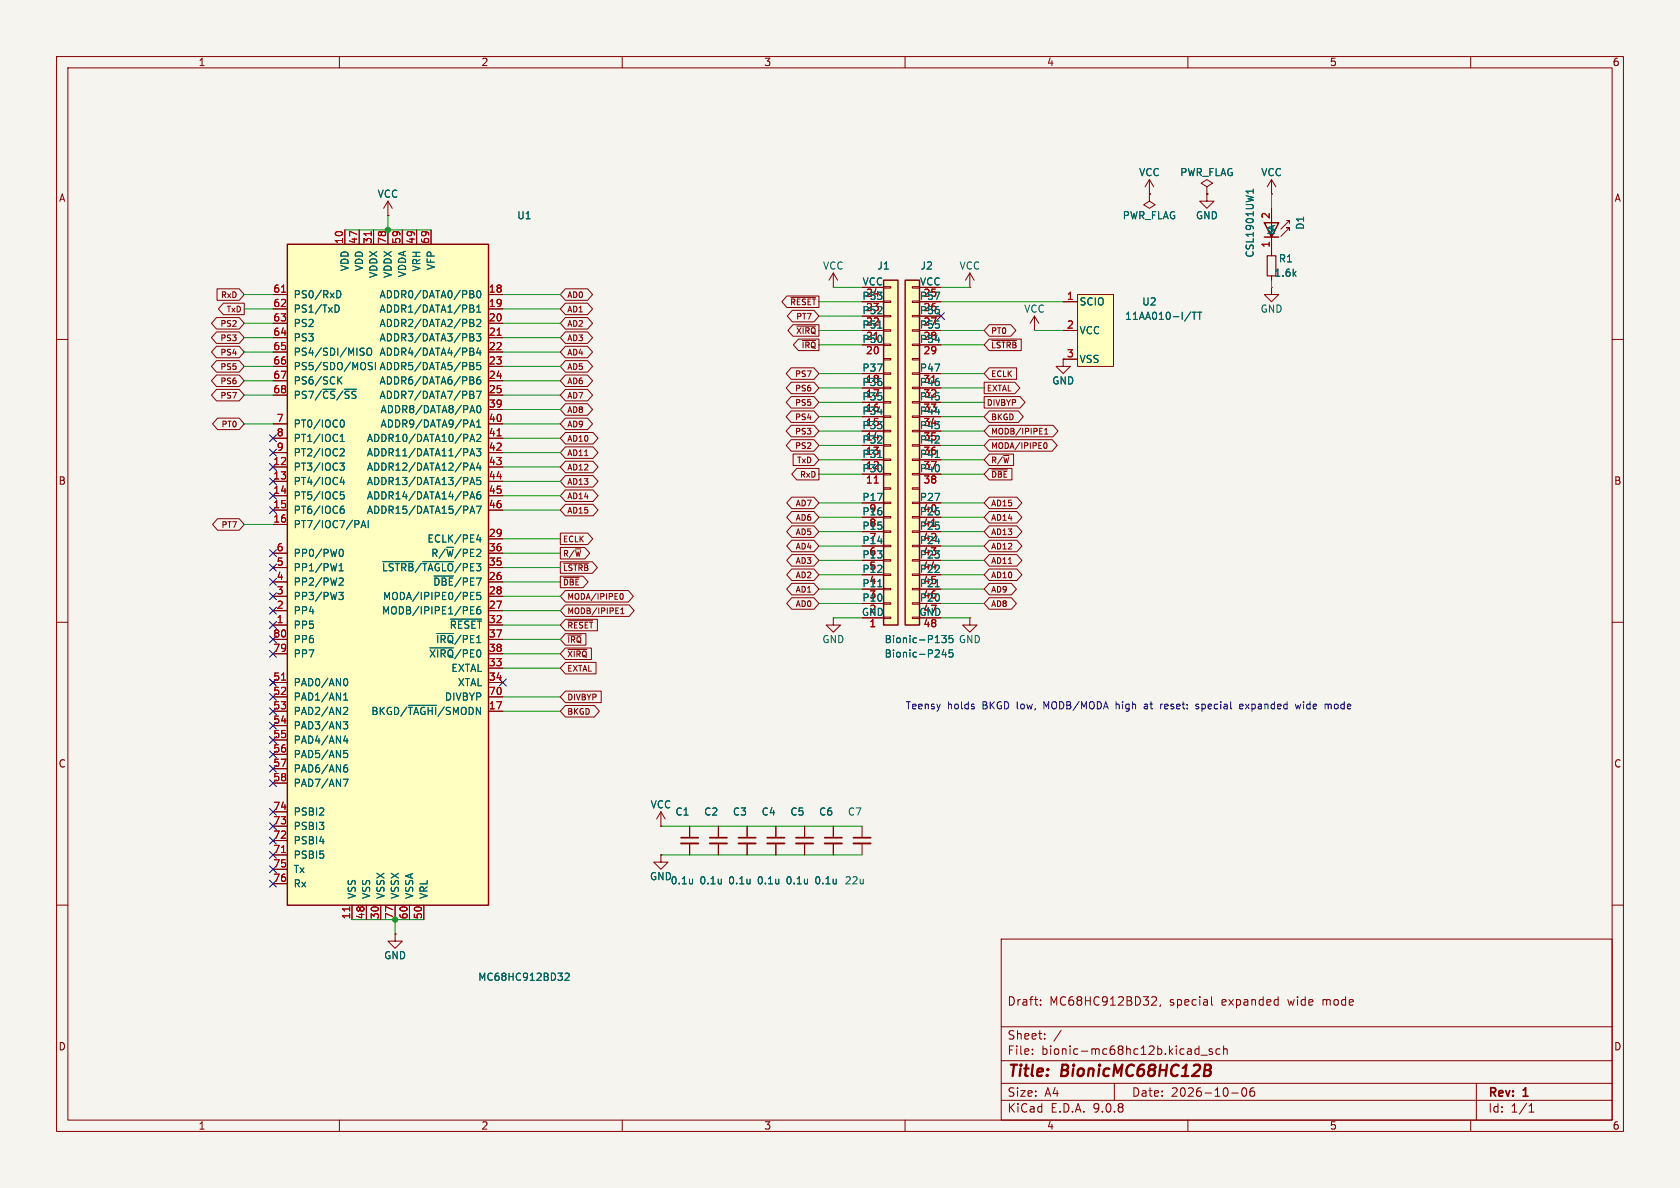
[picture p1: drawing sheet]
<svg xmlns="http://www.w3.org/2000/svg" width="297mm" height="210mm" viewBox="0 0 297 210" stroke-linecap="round" stroke-linejoin="round" font-family="sans-serif">
<defs><g id="words">
<g font-size="2.8" fill="#840000">
<text x="178" y="190.9">Title:</text>
<text x="187.7" y="190.9">BionicMC68HC12B</text>
</g>
<g font-size="2.1" fill="#840000">
<text x="178" y="178">Draft:</text>
<text x="185.5" y="178">MC68HC912BD32,</text>
<text x="206.8" y="178">special</text>
<text x="216.1" y="178">expanded</text>
<text x="228" y="178">wide</text>
<text x="234.2" y="178">mode</text>
<text x="178" y="184">Sheet:</text>
<text x="178" y="186.7">File:</text>
<text x="184.1" y="186.7">bionic-mc68hc12b.kicad_sch</text>
<text x="178" y="196.9">KiCad</text>
<text x="178" y="194.1">Size:</text>
<text x="184.7" y="194.1">A4</text>
<text x="185.7" y="196.9">E.D.A.</text>
<text x="193.3" y="196.9">9.0.8</text>
<text x="200" y="194.1">Date:</text>
<text x="207" y="194.1">2026-10-06</text>
<text x="263" y="194.3">Rev:</text>
<text x="263" y="196.9">Id:</text>
<text x="267.1" y="196.9">1/1</text>
<text x="269.4" y="194.3">1</text>
</g>
<g font-size="1.8" fill="#840000">
<text x="35" y="11.9">1</text>
<text x="85" y="11.9">2</text>
<text x="135" y="11.9">3</text>
<text x="185" y="11.9">4</text>
<text x="235" y="11.9">5</text>
<text x="285" y="11.9">6</text>
<text x="10.3" y="35.9">A</text>
<text x="285.3" y="35.9">A</text>
<text x="225.2" y="49.1">1.6k</text>
<text x="10.3" y="85.9">B</text>
<text x="285.3" y="85.9">B</text>
<text x="10.3" y="135.9">C</text>
<text x="285.3" y="135.9">C</text>
<text x="10.3" y="185.9">D</text>
<text x="285.3" y="185.9">D</text>
<text x="35" y="199.9">1</text>
<text x="85" y="199.9">2</text>
<text x="135" y="199.9">3</text>
<text x="185" y="199.9">4</text>
<text x="235" y="199.9">5</text>
<text x="285" y="199.9">6</text>
</g>
<g font-size="1.8" fill="#006464">
<text x="66.7" y="35.2">VCC</text>
<text x="201.3" y="31.3">VCC</text>
<text x="208.5" y="31.3">PWR_FLAG</text>
<text x="222.9" y="31.3">VCC</text>
<text x="91.3" y="39">U1</text>
<text x="198.4" y="39">PWR_FLAG</text>
<text x="211.3" y="39">GND</text>
<text x="225.7" y="41.7" transform="rotate(-90 225.7 41.7)">KA</text>
<text x="230.7" y="40.7" transform="rotate(-90 230.7 40.7)">D1</text>
<text x="77.1" y="47.8" transform="rotate(-90 77.1 47.8)">VFP</text>
<text x="145.4" y="47.9">VCC</text>
<text x="155" y="47.9">J1</text>
<text x="162.6" y="47.9">J2</text>
<text x="169.5" y="47.9">VCC</text>
<text x="221.8" y="45.6" transform="rotate(-90 221.8 45.6)">CSL1901UW1</text>
<text x="226" y="46.6">R1</text>
<text x="51.8" y="52.9">PS0/RxD</text>
<text x="61.8" y="48" transform="rotate(-90 61.8 48)">VDD</text>
<text x="64.4" y="48" transform="rotate(-90 64.4 48)">VDD</text>
<text x="66.9" y="49.2" transform="rotate(-90 66.9 49.2)">VDDX</text>
<text x="67" y="52.9">ADDR0/DATA0/PB0</text>
<text x="69.4" y="49.2" transform="rotate(-90 69.4 49.2)">VDDX</text>
<text x="72" y="49.1" transform="rotate(-90 72 49.1)">VDDA</text>
<text x="74.5" y="48.1" transform="rotate(-90 74.5 48.1)">VRH</text>
<text x="152.4" y="53.1">P53</text>
<text x="152.4" y="50.5">VCC</text>
<text x="153" y="52.8">24</text>
<text x="162.5" y="53.1">P57</text>
<text x="162.5" y="50.5">VCC</text>
<text x="163.2" y="52.8">25</text>
<text x="51.8" y="55.5">PS1/TxD</text>
<text x="51.8" y="58">PS2</text>
<text x="67" y="55.5">ADDR1/DATA1/PB1</text>
<text x="67" y="58">ADDR2/DATA2/PB2</text>
<text x="152.4" y="55.6">P52</text>
<text x="152.4" y="58.2">P51</text>
<text x="153" y="55.3">23</text>
<text x="153" y="57.9">22</text>
<text x="162.5" y="55.6">P56</text>
<text x="162.5" y="58.2">P55</text>
<text x="163.2" y="55.3">26</text>
<text x="163.2" y="57.9">27</text>
<text x="181" y="55.5">VCC</text>
<text x="190.8" y="54.2">SCIO</text>
<text x="190.8" y="59.3">VCC</text>
<text x="198.8" y="56.7">11AA010-I/TT</text>
<text x="201.8" y="54.2">U2</text>
<text x="222.8" y="55.5">GND</text>
<text x="51.8" y="60.6">PS3</text>
<text x="51.8" y="63.1">PS4/SDI/MISO</text>
<text x="51.8" y="65.6">PS5/SDO/MOSI</text>
<text x="67" y="60.6">ADDR3/DATA3/PB3</text>
<text x="67" y="63.1">ADDR4/DATA4/PB4</text>
<text x="67" y="65.6">ADDR5/DATA5/PB5</text>
<text x="152.4" y="60.7">P50</text>
<text x="152.4" y="65.8">P37</text>
<text x="153" y="60.4">21</text>
<text x="162.5" y="60.7">P54</text>
<text x="162.5" y="65.8">P47</text>
<text x="163.2" y="60.4">28</text>
<text x="190.8" y="64.4">VSS</text>
<text x="51.8" y="68.2">PS6/SCK</text>
<text x="51.8" y="70.7">PS7/~{CS}/~{SS}</text>
<text x="67" y="68.2">ADDR6/DATA6/PB6</text>
<text x="67" y="70.7">ADDR7/DATA7/PB7</text>
<text x="152.4" y="68.3">P36</text>
<text x="152.4" y="70.9">P35</text>
<text x="153" y="68">18</text>
<text x="153" y="70.6">17</text>
<text x="162.5" y="68.3">P46</text>
<text x="162.5" y="70.9">P45</text>
<text x="163.2" y="68">31</text>
<text x="163.2" y="70.6">32</text>
<text x="185.9" y="68.2">GND</text>
<text x="51.8" y="75.8">PT0/IOC0</text>
<text x="67.2" y="73.3">ADDR8/DATA8/PA0</text>
<text x="67.2" y="75.8">ADDR9/DATA9/PA1</text>
<text x="152.4" y="73.4">P34</text>
<text x="152.4" y="75.9">P33</text>
<text x="153" y="73.1">16</text>
<text x="153" y="75.6">15</text>
<text x="162.5" y="73.4">P44</text>
<text x="162.5" y="75.9">P43</text>
<text x="163.2" y="73.1">33</text>
<text x="163.2" y="75.6">34</text>
<text x="51.8" y="78.3">PT1/IOC1</text>
<text x="51.8" y="80.9">PT2/IOC2</text>
<text x="51.8" y="83.4">PT3/IOC3</text>
<text x="64.8" y="78.3">ADDR10/DATA10/PA2</text>
<text x="64.8" y="80.9">ADDR11/DATA11/PA3</text>
<text x="64.8" y="83.4">ADDR12/DATA12/PA4</text>
<text x="152.4" y="78.5">P32</text>
<text x="152.4" y="81">P31</text>
<text x="152.4" y="83.6">P30</text>
<text x="153" y="78.2">14</text>
<text x="153" y="80.7">13</text>
<text x="153" y="83.3">12</text>
<text x="162.5" y="78.5">P42</text>
<text x="162.5" y="81">P41</text>
<text x="162.5" y="83.6">P40</text>
<text x="163.2" y="78.2">35</text>
<text x="163.2" y="80.7">36</text>
<text x="163.2" y="83.3">37</text>
<text x="51.8" y="86">PT4/IOC4</text>
<text x="51.8" y="88.5">PT5/IOC5</text>
<text x="64.8" y="86">ADDR13/DATA13/PA5</text>
<text x="64.8" y="88.5">ADDR14/DATA14/PA6</text>
<text x="152.4" y="88.6">P17</text>
<text x="162.5" y="88.6">P27</text>
<text x="51.8" y="91">PT6/IOC6</text>
<text x="51.8" y="93.6">PT7/IOC7/PAI</text>
<text x="64.8" y="91">ADDR15/DATA15/PA7</text>
<text x="152.4" y="91.2">P16</text>
<text x="152.4" y="93.7">P15</text>
<text x="153.6" y="90.9">9</text>
<text x="153.6" y="93.4">8</text>
<text x="153.6" y="96">7</text>
<text x="162.5" y="91.2">P26</text>
<text x="162.5" y="93.7">P25</text>
<text x="163.2" y="90.9">40</text>
<text x="163.2" y="93.4">41</text>
<text x="163.2" y="96">42</text>
<text x="51.8" y="98.7">PP0/PW0</text>
<text x="51.8" y="101.2">PP1/PW1</text>
<text x="67.4" y="101.2">~{LSTRB}/~{TAGLO}/PE3</text>
<text x="75.5" y="96.1">ECLK/PE4</text>
<text x="76.1" y="98.7">R/~{W}/PE2</text>
<text x="152.4" y="96.3">P14</text>
<text x="152.4" y="98.8">P13</text>
<text x="152.4" y="101.3">P12</text>
<text x="153.6" y="98.5">6</text>
<text x="153.6" y="101">5</text>
<text x="162.5" y="96.3">P24</text>
<text x="162.5" y="98.8">P23</text>
<text x="162.5" y="101.3">P22</text>
<text x="163.2" y="98.5">43</text>
<text x="163.2" y="101">44</text>
<text x="51.8" y="103.7">PP2/PW2</text>
<text x="51.8" y="106.3">PP3/PW3</text>
<text x="67.6" y="106.3">MODA/IPIPE0/PE5</text>
<text x="76.5" y="103.7">~{DBE}/PE7</text>
<text x="152.4" y="103.9">P11</text>
<text x="152.4" y="106.4">P10</text>
<text x="153.6" y="103.6">4</text>
<text x="153.6" y="106.1">3</text>
<text x="162.5" y="103.9">P21</text>
<text x="162.5" y="106.4">P20</text>
<text x="163.2" y="103.6">45</text>
<text x="163.2" y="106.1">46</text>
<text x="51.8" y="108.8">PP4</text>
<text x="51.8" y="111.4">PP5</text>
<text x="51.8" y="113.9">PP6</text>
<text x="67.4" y="108.8">MODB/IPIPE1/PE6</text>
<text x="77" y="113.9">~{IRQ}/PE1</text>
<text x="79.4" y="111.4">~{RESET}</text>
<text x="145.3" y="113.9">GND</text>
<text x="152.3" y="109">GND</text>
<text x="153.6" y="108.7">2</text>
<text x="156.3" y="113.9">Bionic-P135</text>
<text x="162.4" y="109">GND</text>
<text x="163.2" y="108.7">47</text>
<text x="169.4" y="113.9">GND</text>
<text x="51.8" y="116.4">PP7</text>
<text x="75.8" y="116.4">~{XIRQ}/PE0</text>
<text x="79.7" y="119">EXTAL</text>
<text x="156.3" y="116.4">Bionic-P245</text>
<text x="51.8" y="121.5">PAD0/AN0</text>
<text x="51.8" y="124.1">PAD1/AN1</text>
<text x="78.5" y="124.1">DIVBYP</text>
<text x="80.8" y="121.5">XTAL</text>
<text x="51.8" y="126.6">PAD2/AN2</text>
<text x="51.8" y="129.1">PAD3/AN3</text>
<text x="51.8" y="131.7">PAD4/AN4</text>
<text x="65.5" y="126.6">BKGD/~{TAGHI}/SMODN</text>
<text x="51.8" y="134.2">PAD5/AN5</text>
<text x="51.8" y="136.8">PAD6/AN6</text>
<text x="51.8" y="139.3">PAD7/AN7</text>
<text x="114.9" y="143.1">VCC</text>
<text x="51.8" y="144.4">PSBI2</text>
<text x="51.8" y="146.9">PSBI3</text>
<text x="51.8" y="149.5">PSBI4</text>
<text x="119.3" y="144.4">C1</text>
<text x="124.4" y="144.4">C2</text>
<text x="129.5" y="144.4">C3</text>
<text x="134.5" y="144.4">C4</text>
<text x="139.6" y="144.4">C5</text>
<text x="144.7" y="144.4">C6</text>
<text x="149.8" y="144.4">C7</text>
<text x="51.8" y="152">PSBI5</text>
<text x="51.8" y="154.5">Tx</text>
<text x="114.8" y="155.8">GND</text>
<text x="51.8" y="157.1">Rx</text>
<text x="63.1" y="159" transform="rotate(-90 63.1 159)">VSS</text>
<text x="65.6" y="159" transform="rotate(-90 65.6 159)">VSS</text>
<text x="68.2" y="159" transform="rotate(-90 68.2 159)">VSSX</text>
<text x="70.7" y="159" transform="rotate(-90 70.7 159)">VSSX</text>
<text x="73.3" y="159" transform="rotate(-90 73.3 159)">VSSA</text>
<text x="75.8" y="159" transform="rotate(-90 75.8 159)">VRL</text>
<text x="118.5" y="156.5">0.1u</text>
<text x="123.5" y="156.5">0.1u</text>
<text x="128.6" y="156.5">0.1u</text>
<text x="133.7" y="156.5">0.1u</text>
<text x="138.8" y="156.5">0.1u</text>
<text x="143.9" y="156.5">0.1u</text>
<text x="149.2" y="156.5">22u</text>
<text x="67.8" y="169.8">GND</text>
<text x="84.4" y="173.6">MC68HC912BD32</text>
</g>
<g font-size="1.8" fill="#a90000">
<text x="224.5" y="38.8" transform="rotate(-90 224.5 38.8)">2</text>
<text x="60.7" y="43.2" transform="rotate(-90 60.7 43.2)">10</text>
<text x="63.2" y="43.2" transform="rotate(-90 63.2 43.2)">47</text>
<text x="65.8" y="43.2" transform="rotate(-90 65.8 43.2)">31</text>
<text x="68.3" y="43.2" transform="rotate(-90 68.3 43.2)">78</text>
<text x="70.9" y="43.2" transform="rotate(-90 70.9 43.2)">59</text>
<text x="73.4" y="43.2" transform="rotate(-90 73.4 43.2)">49</text>
<text x="75.9" y="43.2" transform="rotate(-90 75.9 43.2)">69</text>
<text x="224.5" y="43.9" transform="rotate(-90 224.5 43.9)">1</text>
<text x="48.2" y="51.8">61</text>
<text x="86.3" y="51.8">18</text>
<text x="188.5" y="53.1">1</text>
<text x="48.2" y="54.4">62</text>
<text x="48.2" y="56.9">63</text>
<text x="48.2" y="59.4">64</text>
<text x="86.3" y="54.4">19</text>
<text x="86.3" y="56.9">20</text>
<text x="86.3" y="59.4">21</text>
<text x="188.5" y="58.2">2</text>
<text x="48.2" y="62">65</text>
<text x="48.2" y="64.5">66</text>
<text x="86.3" y="62">22</text>
<text x="86.3" y="64.5">23</text>
<text x="153" y="62.9">20</text>
<text x="163.2" y="62.9">29</text>
<text x="188.5" y="63.2">3</text>
<text x="48.2" y="67.1">67</text>
<text x="48.2" y="69.6">68</text>
<text x="86.3" y="67.1">24</text>
<text x="86.3" y="69.6">25</text>
<text x="48.8" y="74.7">7</text>
<text x="48.8" y="77.2">8</text>
<text x="86.3" y="72.1">39</text>
<text x="86.3" y="74.7">40</text>
<text x="86.3" y="77.2">41</text>
<text x="48.2" y="82.3">12</text>
<text x="48.8" y="79.8">9</text>
<text x="86.3" y="79.8">42</text>
<text x="86.3" y="82.3">43</text>
<text x="48.2" y="84.8">13</text>
<text x="48.2" y="87.4">14</text>
<text x="48.2" y="89.9">15</text>
<text x="86.3" y="84.8">44</text>
<text x="86.3" y="87.4">45</text>
<text x="86.3" y="89.9">46</text>
<text x="153" y="85.8">11</text>
<text x="163.2" y="85.8">38</text>
<text x="48.2" y="92.5">16</text>
<text x="86.3" y="95">29</text>
<text x="48.8" y="97.5">6</text>
<text x="48.8" y="100.1">5</text>
<text x="86.3" y="97.5">36</text>
<text x="86.3" y="100.1">35</text>
<text x="48.8" y="102.6">4</text>
<text x="48.8" y="105.2">3</text>
<text x="48.8" y="107.7">2</text>
<text x="86.3" y="102.6">26</text>
<text x="86.3" y="105.2">28</text>
<text x="86.3" y="107.7">27</text>
<text x="48.2" y="112.8">80</text>
<text x="48.8" y="110.2">1</text>
<text x="86.3" y="110.2">32</text>
<text x="86.3" y="112.8">37</text>
<text x="153.6" y="111.2">1</text>
<text x="163.2" y="111.2">48</text>
<text x="48.2" y="115.3">79</text>
<text x="86.3" y="115.3">38</text>
<text x="86.3" y="117.9">33</text>
<text x="48.2" y="120.4">51</text>
<text x="48.2" y="122.9">52</text>
<text x="48.2" y="125.5">53</text>
<text x="86.3" y="120.4">34</text>
<text x="86.3" y="122.9">70</text>
<text x="86.3" y="125.5">17</text>
<text x="48.2" y="128">54</text>
<text x="48.2" y="130.6">55</text>
<text x="48.2" y="133.1">56</text>
<text x="48.2" y="135.6">57</text>
<text x="48.2" y="138.2">58</text>
<text x="48.2" y="143.3">74</text>
<text x="48.2" y="145.8">73</text>
<text x="48.2" y="148.3">72</text>
<text x="48.2" y="150.9">71</text>
<text x="48.2" y="153.4">75</text>
<text x="48.2" y="156">76</text>
<text x="62" y="162.6" transform="rotate(-90 62 162.6)">11</text>
<text x="64.5" y="162.6" transform="rotate(-90 64.5 162.6)">48</text>
<text x="67.1" y="162.6" transform="rotate(-90 67.1 162.6)">30</text>
<text x="69.6" y="162.6" transform="rotate(-90 69.6 162.6)">77</text>
<text x="72.1" y="162.6" transform="rotate(-90 72.1 162.6)">60</text>
<text x="74.7" y="162.6" transform="rotate(-90 74.7 162.6)">50</text>
</g>
<g font-size="1.8" fill="#0000c2">
<text x="160" y="125.5">Teensy</text>
<text x="167.5" y="125.5">holds</text>
<text x="173.8" y="125.5">BKGD low,</text>
<text x="185" y="125.5">MODB/MODA</text>
<text x="197.9" y="125.5">high</text>
<text x="203.1" y="125.5">at</text>
<text x="206.2" y="125.5">reset:</text>
<text x="212.7" y="125.5">special</text>
<text x="220.6" y="125.5">expanded</text>
<text x="230.8" y="125.5">wide</text>
<text x="236.1" y="125.5">mode</text>
</g>
<g font-size="1.4" fill="#840000">
<text x="38.9" y="52.9">RxD</text>
<text x="100.2" y="52.9">AD0</text>
<text x="38.8" y="58">PS2</text>
<text x="39.9" y="55.4">TxD</text>
<text x="100.2" y="55.4">AD1</text>
<text x="100.2" y="58">AD2</text>
<text x="139.5" y="54.1">~{RESET}</text>
<text x="140.6" y="59.2">~{XIRQ}</text>
<text x="140.6" y="56.7">PT7</text>
<text x="175.1" y="59.2">PT0</text>
<text x="38.8" y="65.6">PS5</text>
<text x="38.8" y="63">PS4</text>
<text x="38.8" y="60.5">PS3</text>
<text x="100.2" y="63">AD4</text>
<text x="100.2" y="65.6">AD5</text>
<text x="100.2" y="60.5">AD3</text>
<text x="141.6" y="61.8">~{IRQ}</text>
<text x="175.1" y="61.8">~{LSTRB}</text>
<text x="38.8" y="68.1">PS6</text>
<text x="38.8" y="70.7">PS7</text>
<text x="100.2" y="68.1">AD6</text>
<text x="100.2" y="70.7">AD7</text>
<text x="140.4" y="66.8">PS7</text>
<text x="140.4" y="69.4">PS6</text>
<text x="140.4" y="71.9">PS5</text>
<text x="174.4" y="69.4">EXTAL</text>
<text x="174.4" y="71.9">DIVBYP</text>
<text x="175.1" y="66.8">ECLK</text>
<text x="39" y="75.7">PT0</text>
<text x="100.2" y="73.2">AD8</text>
<text x="100.2" y="75.7">AD9</text>
<text x="140.4" y="77">PS3</text>
<text x="140.4" y="74.5">PS4</text>
<text x="175.1" y="77">MODB/IPIPE1</text>
<text x="175.1" y="74.5">BKGD</text>
<text x="100.2" y="83.4">AD12</text>
<text x="100.2" y="80.8">AD11</text>
<text x="100.2" y="78.3">AD10</text>
<text x="140.4" y="79.5">PS2</text>
<text x="140.8" y="82.1">TxD</text>
<text x="175.1" y="82.1">R/~{W}</text>
<text x="175.1" y="79.5">MODA/IPIPE0</text>
<text x="100.2" y="88.4">AD14</text>
<text x="100.2" y="85.9">AD13</text>
<text x="140.5" y="89.7">AD7</text>
<text x="141.3" y="84.6">RxD</text>
<text x="175.1" y="89.7">AD15</text>
<text x="175.1" y="84.6">~{DBE}</text>
<text x="39" y="93.5">PT7</text>
<text x="100.2" y="91">AD15</text>
<text x="140.5" y="94.8">AD5</text>
<text x="140.5" y="92.2">AD6</text>
<text x="175.1" y="94.8">AD13</text>
<text x="175.1" y="92.2">AD14</text>
<text x="99.4" y="96.1">ECLK</text>
<text x="99.4" y="101.1">~{LSTRB}</text>
<text x="99.4" y="98.6">R/~{W}</text>
<text x="140.5" y="97.3">AD4</text>
<text x="140.5" y="99.9">AD3</text>
<text x="175.1" y="99.9">AD11</text>
<text x="175.1" y="97.3">AD12</text>
<text x="99.4" y="103.7">~{DBE}</text>
<text x="100.2" y="106.2">MODA/IPIPE0</text>
<text x="140.5" y="104.9">AD1</text>
<text x="140.5" y="107.5">AD0</text>
<text x="140.5" y="102.4">AD2</text>
<text x="175.1" y="104.9">AD9</text>
<text x="175.1" y="102.4">AD10</text>
<text x="175.1" y="107.5">AD8</text>
<text x="100.2" y="108.8">MODB/IPIPE1</text>
<text x="100.2" y="111.3">~{RESET}</text>
<text x="100.2" y="113.8">~{IRQ}</text>
<text x="100.2" y="118.9">EXTAL</text>
<text x="100.2" y="116.4">~{XIRQ}</text>
<text x="100.2" y="124">DIVBYP</text>
<text x="100.2" y="126.5">BKGD</text>
</g>
</g></defs>
<path d="M0 0h297v210h-297z" fill="#f5f4ef" stroke="#f5f4ef" stroke-width=".18"/>
<g fill="none" stroke="#840000" stroke-width=".18">
<path d="M10 10h277v190h-277zM12 12h273v186h-273zM60 10v2M110 10v2M160 10v2M210 10v2M260 10v2M10 60h2M285 60h2M10 110h2M285 110h2M10 160h2"/>
<path d="M177 166h108v32h-108zM184 177.6v.1M184 176.8v.1M203.8 176.2l.5 .1 .2 .3-1 1.1h1M205.2 177.6l-.2 .3M214.2 176.2v1.3l.2 .2M225.8 176.7l.2 .1M226 176.2v1.5M226 177.6l-.2 .1M285 160h2M60 198v2M110 198v2"/>
<path d="M160 198v2M177 194.5h108M177 191.5h108M177 187.5h108M177 181.5h108M182.5 186.3v.1M182.5 185.5v.1M184.7 183.6v.1M184.7 182.8v.1M187.6 182.1l-1.3 2M197 191.5v3M210 198v2"/>
<path d="M211.4 186.3h.6M211.4 185.5h.6M212 184.9v1.5M212.3 186.5h1.2M214.3 185.5l-.3-.1-.3 .2 .1 .2 .5 .2v.3h-.6M215.7 185.5l-.5-.1-.2 .3v.4l.1 .2h.6M216.3 185.5l.2-.1 .4 .1 .1 .9M216.3 184.9v1.5M217.7 193.2h1.2M219.7 192.4l.2-.1a.81 .81 0 0 1 .6 .6 .81 .81 0 0 1-.3 .8l-.2 .1a.81 .81 0 0 1-.3-1.4zM221.7 192.3a.59 .59 0 0 0-.7 .6v.6l.1 .2 .4 .1 .2-.1 .1-.5-.1-.3h-.5l-.2 .3M260 198v2"/>
<path d="M261 191.5v6.5M270.3 196.6h.9M270.3 195.5l.4-.4v1.5"/>
</g>
<path d="M213.7 188.2a.49 .49 0 0 1 .4 .5 .49 .49 0 0 1-.5 .5l.3 .1a.54 .54 0 0 1-.1 .8" fill="none" stroke="#840000" stroke-width=".4"/>
<path d="M190.5 52.1h6.3v12.7h-6.3z" fill="#ffffc2"/>
<g fill="none" stroke="#840000" stroke-width=".18">
<path d="M68.6 38.1h.1M68.6 35.6l-.8 1.2M68.6 35.6l.7 1.2M68.6 35.6v2.5M203.2 34.3v1.3l1 .6-1 .6-1-.6 1-.6M203.2 34.3h.1M203.2 31.8l-.8 1.2M203.2 31.8l.8 1.2M203.2 31.8v2.5M213.4 34.3v1.3h1.2l-1.2 1.2-1.3-1.2h1.3M213.4 34.3h.1M213.4 33l1-.6-1-.6-1.1 .6 1.1 .6v1.3"/>
<path d="M224.8 34.3h.1M224.8 31.8l-.8 1.2M224.8 31.8l.8 1.2M224.8 31.8v2.5M224.8 36.8v2.6M227.5 39h.5l-1.6 1.5M228 39v.5M147.3 50.8h.1M147.3 48.3l-.7 1.2M147.3 48.3l.8 1.2M147.3 48.3v2.5M188 53.3h2.5"/>
<path d="M188 58.4h2.5M190.5 52.1h6.3v12.7h-6.3zM224.8 50.8v1.3h1.3l-1.3 1.2-1.3-1.2h1.3M224.8 50.8h.1M224.8 41.9v3.3M228 40.8v-.5h-.5h.5l-1.6 1.5M188 63.5v1.3h1.2l-1.2 1.2-1.3-1.2h1.3M188 63.5h.1M188 63.5h2.5M171.4 109.2v1.3h1.3l-1.3 1.3-1.2-1.3h1.2M171.4 109.2h.1"/>
</g>
<path d="M221.6 33.4v.8M221.6 33.8h-1.3l.4 .4M210.5 55.1l-1.1 1.7M210.8 55.2h.7M211.1 55.2v1.3M211.7 55.2h.8M212.1 55.2v1.3" fill="none" stroke="#006464" stroke-width=".18"/>
<path d="M223.5 39.4h2.6l-1.3 2.5zM223.5 41.9h2.6" fill="none" stroke="#840000" stroke-width=".25"/>
<path d="M224 45.2h1.6v3.6h-1.6z" fill="none" stroke="#840000" stroke-width=".2"/>
<path d="M160 49.5h2.6v61h-2.6z" fill="#ffffc2"/>
<path d="M160 49.5h2.6v61h-2.6z" fill="none" stroke="#840000" stroke-width=".25"/>
<g fill="none" stroke="#840000" stroke-width=".18">
<path d="M161.3 50.7h1.3v.2h-1.3zM161.3 53.2h1.3v.3h-1.3zM161.3 55.8h1.3v.2h-1.3zM161.3 58.3h1.3v.2h-1.3zM162.6 50.8h3.8M162.6 53.3h3.8M162.6 55.9h3.8M162.6 58.4h3.8M161.3 60.8h1.3v.3h-1.3zM161.3 63.4h1.3v.2h-1.3zM161.3 65.9h1.3v.3h-1.3zM161.3 68.5h1.3v.2h-1.3z"/>
<path d="M161.3 71h1.3v.2h-1.3zM161.3 73.5h1.3v.3h-1.3zM161.3 76.1h1.3v.2h-1.3zM161.3 78.6h1.3v.3h-1.3zM162.6 61h3.8M162.6 66h3.8M162.6 68.6h3.8M162.6 71.1h3.8M162.6 73.7h3.8M162.6 76.2h3.8M162.6 78.7h3.8M161.3 81.2h1.3v.2h-1.3z"/>
<path d="M161.3 83.7h1.3v.2h-1.3zM161.3 86.2h1.3v.3h-1.3zM161.3 88.8h1.3v.2h-1.3zM161.3 91.3h1.3v.3h-1.3zM161.3 93.9h1.3v.2h-1.3zM161.3 96.4h1.3v.2h-1.3zM161.3 98.9h1.3v.3h-1.3zM162.6 81.3h3.8M162.6 83.8h3.8M162.6 88.9h3.8M162.6 91.4h3.8M162.6 94h3.8"/>
<path d="M162.6 96.5h3.8M162.6 99.1h3.8M161.3 101.5h1.3v.2h-1.3zM161.3 104h1.3v.3h-1.3zM161.3 106.6h1.3v.2h-1.3zM161.3 109.1h1.3v.2h-1.3zM162.6 101.6h3.8M162.6 104.1h3.8M162.6 106.7h3.8M162.6 109.2h3.8"/>
</g>
<path d="M165.3 80.9h.8M165.3 103.7h.8M166.9 114.8l-.3 .9h.7M167.2 115.3v.8M168.4 114.9h-.6v.6l.1-.1h.5l.1 .2-.1 .4-.2 .1-.4-.1" fill="none" stroke="#006464" stroke-width=".18"/>
<path d="M156.2 49.5h2.5v61h-2.5z" fill="#ffffc2"/>
<g fill="none" stroke="#840000" stroke-width=".18">
<path d="M152.4 50.8h3.8M152.4 53.3h3.8M152.4 55.9h3.8M152.4 58.4h3.8M156.2 50.7h1.3v.2h-1.3zM156.2 53.2h1.3v.3h-1.3zM156.2 55.8h1.3v.2h-1.3zM156.2 58.3h1.3v.2h-1.3zM171.4 50.8h.1M171.4 48.3l-.7 1.2M171.4 48.3l.8 1.2M171.4 48.3v2.5"/>
<path d="M152.4 61h3.8M152.4 66h3.8M152.4 68.6h3.8M152.4 71.1h3.8M152.4 73.7h3.8M152.4 76.2h3.8M152.4 78.7h3.8M156.2 60.8h1.3v.3h-1.3zM156.2 63.4h1.3v.2h-1.3zM156.2 65.9h1.3v.3h-1.3zM156.2 68.5h1.3v.2h-1.3zM156.2 71h1.3v.2h-1.3z"/>
<path d="M156.2 73.5h1.3v.3h-1.3zM156.2 76.1h1.3v.2h-1.3zM156.2 78.6h1.3v.3h-1.3zM152.4 81.3h3.8M152.4 83.8h3.8M152.4 88.9h3.8M152.4 91.4h3.8M152.4 94h3.8M152.4 96.5h3.8M152.4 99.1h3.8M156.2 81.2h1.3v.2h-1.3zM156.2 83.7h1.3v.2h-1.3z"/>
<path d="M156.2 86.2h1.3v.3h-1.3zM156.2 88.8h1.3v.2h-1.3zM156.2 91.3h1.3v.3h-1.3zM156.2 93.9h1.3v.2h-1.3zM156.2 96.4h1.3v.2h-1.3zM156.2 98.9h1.3v.3h-1.3zM147.3 109.2v1.3h1.3l-1.3 1.3-1.3-1.3h1.3M147.3 109.2h.1M152.4 101.6h3.8M152.4 104.1h3.8M152.4 106.7h3.8M152.4 109.2h3.8"/>
<path d="M156.2 101.5h1.3v.2h-1.3zM156.2 104h1.3v.3h-1.3zM156.2 106.6h1.3v.2h-1.3zM156.2 109.1h1.3v.2h-1.3z"/>
</g>
<path d="M156.2 49.5h2.5v61h-2.5z" fill="none" stroke="#840000" stroke-width=".25"/>
<path d="M155.2 58h.7M155.2 80.9h.7M155.2 103.7h.7M166.5 112.3h.8l-.4 .5 .3 .1v.6l-.2 .1-.5-.1M168.4 112.3h-.6v.6l.1-.1 .5 .1 .1 .2-.1 .4-.2 .1-.4-.1" fill="none" stroke="#006464" stroke-width=".18"/>
<path d="M154.5 85.4h.8" fill="none" stroke="#a90000" stroke-width=".18"/>
<path d="M50.8 43.2h35.6v116.8h-35.6z" fill="#ffffc2"/>
<path d="M50.8 43.2h35.6v116.8h-35.6z" fill="none" stroke="#840000" stroke-width=".25"/>
<g fill="none" stroke="#840000" stroke-width=".18">
<path d="M68.6 38.1h.1M203.2 34.3h.1M213.4 34.3h.1M224.8 34.3h.1M224.8 36.8v2.6M38.3 56.1h4l.9 1.1-.9 1h-4l-.9-1zM38.3 58.7h4l.9 1-.9 1h-4l-.9-1zM38.4 51.1h3.9l.9 1-.9 1h-3.9zM39.5 53.6h3.7v2h-3.7l-.9-1zM48.3 52.1h2.5M48.3 54.6h2.5M48.3 57.2h2.5"/>
<path d="M48.3 59.7h2.5M61 40.6v2.6M63.5 40.6v2.6M66 40.6v2.6M68.6 40.6v2.6M71.1 40.6v2.6M73.7 40.6v2.6M76.2 40.6v2.6M86.4 52.1h2.5M86.4 54.6h2.5M86.4 57.2h2.5M86.4 59.7h2.5"/>
<path d="M99.9 53.6h4l.9 1-.9 1h-4l-.8-1zM99.9 58.7h4l.9 1-.9 1h-4l-.8-1zM99.9 51.1h4l.9 1-.9 1h-4l-.8-1zM99.9 56.1h4l.9 1.1-.9 1h-4l-.8-1zM139.1 52.3h5.7v2.1h-5.7l-.9-1.1zM139.8 52.6h4.4M140.1 54.9h3.8l.9 1-.9 1h-3.8l-.9-1zM140.2 57.4h4.6v2h-4.6l-.9-1zM140.9 57.7h3.3M141.1 59.9h3.7v2.1h-3.7l-.8-1zM152.4 53.3h3.8M152.4 58.4h3.8"/>
<path d="M152.4 50.8h3.8M152.4 55.9h3.8M162.6 53.3h3.8M162.6 58.4h3.8M162.6 50.8h3.8M162.6 55.9h3.8M174.9 59.9h5.6v2.1h-5.6l-.9-1zM174.9 57.4h3.8l.9 1-.9 1h-3.8l-.9-1zM182.9 58.4h.1M182.9 55.9l-.8 1.3M182.9 55.9l.7 1.3M182.9 55.9v2.5"/>
<path d="M188 53.3h2.5M188 58.4h2.5M224.8 41.9v3.3M38.3 66.3h4l.9 1-.9 1h-4l-.9-1zM38.3 63.8h4l.9 1-.9 1h-4l-.9-1zM38.3 61.2h4l.9 1-.9 1h-4l-.9-1zM38.3 68.8h4l.9 1.1-.9 1h-4l-.9-1zM38.5 73.9h3.8l.9 1-.9 1h-3.8l-.9-1zM48.3 62.2h2.5M48.3 64.8h2.5M48.3 67.3h2.5M48.3 69.9h2.5"/>
<path d="M48.3 74.9h2.5M48.3 77.5h2.5M86.4 62.2h2.5M86.4 64.8h2.5M86.4 67.3h2.5M86.4 69.9h2.5M86.4 74.9h2.5M86.4 77.5h2.5M86.4 72.4h2.5M99.9 61.2h4l.9 1-.9 1h-4l-.8-1zM99.9 79h4.9l.9 1-.9 1h-4.9l-.8-1zM99.9 76.5h4.9l.9 1-.9 1h-4.9l-.8-1z"/>
<path d="M99.9 66.3h4l.9 1-.9 1h-4l-.8-1zM99.9 63.8h4l.9 1-.9 1h-4l-.8-1zM99.9 68.8h4l.9 1.1-.9 1h-4l-.8-1zM99.9 71.4h4l.9 1-.9 1h-4l-.8-1zM99.9 73.9h4l.9 1-.9 1h-4l-.8-1zM139.9 65h4l.9 1-.9 1.1h-4l-.9-1.1zM139.9 67.6h4l.9 1-.9 1h-4l-.9-1zM139.9 77.7h4l.9 1-.9 1.1h-4l-.9-1.1zM139.9 70.1h4l.9 1-.9 1h-4l-.9-1zM139.9 75.2h4l.9 1-.9 1h-4l-.9-1zM139.9 72.6h4l.9 1.1-.9 1h-4l-.9-1zM141.8 60.2h2.4"/>
<path d="M152.4 61h3.8M152.4 66h3.8M152.4 68.6h3.8M152.4 71.1h3.8M152.4 73.7h3.8M152.4 76.2h3.8M152.4 78.7h3.8M162.6 61h3.8M162.6 66h3.8M162.6 68.6h3.8M162.6 71.1h3.8M162.6 73.7h3.8"/>
<path d="M162.6 76.2h3.8M162.6 78.7h3.8M174 67.6h5.4l.9 1-.9 1h-5.4zM174 70.1h6.3l.9 1-.9 1h-6.3zM174.9 65h4.8v2.1h-4.8l-.9-1.1zM174.9 75.2h11.3l.8 1-.8 1h-11.3l-.9-1zM174.9 72.6h5.1l.9 1.1-.9 1h-5.1l-.9-1zM174.9 77.7h11.1l.9 1-.9 1.1h-11.1l-.9-1.1zM175.3 60.2h4.4M184.6 78.5l.2-.2a.54 .54 0 0 1 .3 .5 .54 .54 0 0 1-.3 .5l-.2-.2M184.7 76.7h.5M184.7 76l.3-.3v1"/>
<path d="M188 63.5h.1M188 63.5h2.5M38.5 91.7h3.8l.9 1-.9 1h-3.8l-.9-1zM48.3 80h2.5M48.3 82.6h2.5M48.3 85.1h2.5M48.3 87.6h2.5M48.3 90.2h2.5M48.3 92.7h2.5M48.3 97.8h2.5M86.4 80h2.5M86.4 82.6h2.5"/>
<path d="M86.4 85.1h2.5M86.4 87.6h2.5M86.4 90.2h2.5M86.4 97.8h2.5M86.4 95.3h2.5M99.1 94.2h4.8l.9 1.1-.9 1h-4.8zM99.1 99.3h5.6l.9 1-.9 1h-5.6zM99.1 96.8h4.3l.9 1-.9 1h-4.3zM99.6 99.6h4.4M99.9 89.2h4.9l.9 1-.9 1h-4.9l-.8-1zM99.9 81.5h4.9l.9 1.1-.9 1h-4.9l-.8-1zM99.9 86.6h4.9l.9 1-.9 1h-4.9l-.8-1z"/>
<path d="M99.9 84.1h4.9l.9 1-.9 1h-4.9l-.8-1zM101.7 97h1M140 93h3.9l.9 1-.9 1h-3.9l-.9-1zM140 95.5h3.9l.9 1-.9 1h-3.9l-.9-1zM140 87.9h3.9l.9 1-.9 1h-3.9l-.9-1zM140 90.4h3.9l.9 1-.9 1.1h-3.9l-.9-1.1zM140 98h3.9l.9 1.1-.9 1h-3.9l-.9-1zM140.2 80.3h3.7l.9 1-.9 1h-3.7zM140.9 82.8h3.9v2h-3.9l-.9-1zM152.4 81.3h3.8M152.4 83.8h3.8M152.4 88.9h3.8"/>
<path d="M152.4 91.4h3.8M152.4 94h3.8M152.4 96.5h3.8M152.4 99.1h3.8M162.6 81.3h3.8M162.6 83.8h3.8M162.6 88.9h3.8M162.6 91.4h3.8M162.6 94h3.8M162.6 96.5h3.8M162.6 99.1h3.8M174.9 98h4.9l.9 1.1-.9 1h-4.9l-.9-1z"/>
<path d="M174.9 95.5h4.9l.9 1-.9 1h-4.9l-.9-1zM174.9 93h4.9l.9 1-.9 1h-4.9l-.9-1zM174.9 80.3h4.3v2h-4.3l-.9-1zM174.9 90.4h4.9l.9 1-.9 1.1h-4.9l-.9-1.1zM174.9 87.9h4.9l.9 1-.9 1h-4.9l-.9-1zM174.9 82.8h4v2h-4l-.9-1zM175.3 83.1h2.8M177.4 80.5h1M48.3 100.3h2.5M48.3 102.9h2.5M48.3 105.4h2.5M48.3 108h2.5"/>
<path d="M48.3 110.5h2.5M48.3 113h2.5M48.3 115.6h2.5M86.4 100.3h2.5M86.4 102.9h2.5M86.4 105.4h2.5M86.4 108h2.5M86.4 110.5h2.5M86.4 113h2.5M86.4 115.6h2.5M86.4 118.1h2.5M99.1 101.9h4l.9 1-.9 1h-4z"/>
<path d="M99.6 102.1h2.8M99.9 106.9h11.3l.9 1.1-.9 1h-11.3l-.8-1zM99.9 117.1h5.5v2h-5.5l-.8-1zM99.9 109.5h5.7v2h-5.7l-.8-1zM99.9 104.4h11.2l.9 1-.9 1h-11.2l-.8-1zM99.9 112h3.7v2h-3.7l-.8-1zM99.9 114.6h4.6v2h-4.6l-.8-1zM100.4 109.7h4.4M100.4 112.3h2.4M100.4 114.8h3.3M109.6 105.1l.2-.2a.54 .54 0 0 1 .4 .5 .54 .54 0 0 1-.4 .5l-.2-.1M109.7 108.5h.6"/>
<path d="M109.7 107.8l.3-.3v1M140 103.1h3.9l.9 1-.9 1.1h-3.9l-.9-1.1zM140 105.7h3.9l.9 1-.9 1h-3.9l-.9-1zM140 100.6h3.9l.9 1-.9 1h-3.9l-.9-1zM152.4 101.6h3.8M152.4 104.1h3.8M152.4 106.7h3.8M152.4 109.2h3.8M162.6 101.6h3.8M162.6 104.1h3.8M162.6 106.7h3.8M162.6 109.2h3.8"/>
<path d="M174.9 103.1h3.9l.9 1-.9 1.1h-3.9l-.9-1.1zM174.9 100.6h4.9l.9 1-.9 1h-4.9l-.9-1zM174.9 105.7h3.9l.9 1-.9 1h-3.9l-.9-1zM48.3 120.7h2.5M48.3 123.2h2.5M48.3 125.7h2.5M48.3 128.3h2.5M48.3 130.8h2.5M48.3 133.4h2.5M48.3 135.9h2.5M48.3 138.4h2.5M86.4 120.7h2.5"/>
<path d="M86.4 123.2h2.5M86.4 125.7h2.5M99.9 124.7h5.2l.9 1-.9 1h-5.2l-.8-1zM99.9 122.2h6.4v2h-6.4l-.8-1zM48.3 143.5h2.5M48.3 146.1h2.5M48.3 148.6h2.5M48.3 151.1h2.5M48.3 153.7h2.5M48.3 156.2h2.5M116.8 151.1v1.3h1.3l-1.3 1.3-1.2-1.3h1.2M116.8 151.1h.1"/>
<path d="M116.8 146.1h.1M116.8 143.5l-.7 1.3M116.8 143.5l.8 1.3M116.8 143.5v2.6M121.9 146.1v2M121.9 149.1v2M127 146.1v2M127 149.1v2M132.1 146.1v2M132.1 149.1v2M137.2 146.1v2M137.2 149.1v2"/>
<path d="M142.2 146.1v2M142.2 149.1v2M147.3 146.1v2M147.3 149.1v2M152.4 146.1v2M152.4 149.1v2M62.2 160v2.6M64.8 160v2.6M67.3 160v2.6M69.8 165.1v1.3h1.3l-1.3 1.2-1.2-1.2h1.2M69.8 165.1h.1M69.8 160v2.6"/>
<path d="M72.4 160v2.6M74.9 160v2.6"/>
</g>
<g fill="none" stroke="#006464" stroke-width=".18">
<path d="M221.6 33.4v.8M221.6 33.8h-1.3l.4 .4M59.2 53.9a.64 .64 0 0 1 .8 .7 .64 .64 0 0 1-.8 .6M59.5 51.4a.64 .64 0 0 1 .8 .6 .64 .64 0 0 1-.8 .6M83.1 53.9l.6 .1v.3l-.2 .2M83.1 54.5h.4M83.5 54.5l.3 .3-.1 .3-.6 .1M83.5 51.4l.2 .2-.2 .4 .3 .2-.1 .3-.1 .1M83.5 56.5l.2 .2-.2 .4 .3 .2-.1 .3-.1 .1M83.5 59l.2 .2-.2 .4 .3 .2-.1 .3-.1 .2M84.2 59h.8l-.4 .5 .3 .1v.5l-.1 .2-.6-.2M84.3 55.2h.7"/>
<path d="M84.3 56.6l.5-.1 .2 .3-.8 .9h.8M84.3 54.3l.3-.4v1.3M84.4 51.5l.2-.1a.68 .68 0 0 1 .4 .6 .68 .68 0 0 1-.4 .6l-.2-.1-.1-.3zM155.2 58h.7M210.5 55.1l-1.1 1.7M210.8 55.2h.7M211.1 55.2v1.3M211.7 55.2h.8M212.1 55.2v1.3M59.9 67.2l.5 .7M60.1 78h.8M60.1 77.1l.4-.3v1.2"/>
<path d="M60.2 74.5l.2-.3a.68 .68 0 0 1 .5 .7 .68 .68 0 0 1-.5 .6l-.2-.2M60.2 79.4l.4-.1 .3 .4-.8 .9h.8M60.4 66.6l-.7 .7M63.9 61.5l.5 .1M64.1 62.2l.3 .2-.3 .4M64.9 61.7l.3-.2a.43 .43 0 0 1 .5 .5v.4a.42 .42 0 0 1-.4 .4 .42 .42 0 0 1-.4-.4zM65.8 64.1h-.5l-.1 .1v.4l.5 .2 .1 .3-.2 .2h-.5M66.4 64.1v1.2M83.1 75.5l.4-1.3 .4 1.3M83.1 78l.4-1.2 .4 1.2M83.2 72.6h.6M83.2 75.1h.6"/>
<path d="M83.2 77.7h.6M83.5 71.7l.4 1.3M83.5 61.5l.2 .3-.2 .3 .3 .3-.1 .3-.1 .1M83.5 64.1l.2 .2-.2 .4 .3 .2-.1 .3-.1 .1M83.5 66.6l.2 .3-.2 .3 .3 .3-.1 .3-.1 .1M83.5 69.2l.2 .2-.2 .4 .3 .2-.1 .3-.1 .1M84.2 79.3h.8l-.4 .5 .3 .1v.6l-.1 .1-.6-.1M84.2 69.2h.9l-.6 1.2M84.3 75.5h.7M84.3 76.9l.5-.1 .2 .3-.8 .9h.8M84.3 74.6l.3-.4v1.3M84.4 71.8l.2-.1a.68 .68 0 0 1 .4 .6 .68 .68 0 0 1-.4 .7l-.2-.2-.1-.3z"/>
<path d="M84.6 61.5l-.3 .9h.8M84.9 66.6l-.4 .1a.86 .86 0 0 0 0 1.2l.4-.1 .1-.5-.2-.2-.4 .1-.1 .1M84.9 62v.8M84.9 64.1h-.6v.6l.2-.1h.4l.1 .2-.1 .4-.1 .1-.5-.1M60 97.3l.3-.2a.68 .68 0 0 1 .4 .6 .68 .68 0 0 1-.4 .7l-.3-.3M60.1 81.9h.8l-.5 .4 .4 .2v.5l-.2 .1h-.5M60.2 87.5l.4-.1 .3 .3-.2 .4h-.5M60.2 90.1l.4-.1 .3 .2-.2 .5h-.3l-.2-.1M60.2 86.9h.6M60.4 84.3l-.3 .9h.8M60.7 84.8v.9M60.7 89.5h-.3l-.2 .3"/>
<path d="M63.8 93.3l.5-1.3 .4 1.3M64 92.9h.6M65.1 92v1.3M67.7 99.3h5.4M74.7 99.3h5.5M83.1 80.6l.4-1.3 .4 1.3M83.1 83.1l.4-1.2 .4 1.2M83.1 85.7l.4-1.3 .4 1.3M83.1 88.2l.4-1.3 .4 1.3M83.1 90.7l.4-1.2 .4 1.2M83.2 80.2h.6M83.2 82.8h.6"/>
<path d="M83.2 85.3h.6M83.2 87.8h.6M83.2 90.4h.6M84.2 89.5h.9l-.6 1.2M84.6 81.8l-.3 .9h.8M84.6 94.5l-.3 .9h.8M84.9 86.9l-.4 .1a.86 .86 0 0 0 0 1.2l.4-.1 .1-.4-.2-.3-.4 .1-.1 .2M84.9 82.3v.8M84.9 95v.8M84.9 84.4h-.6v.6l.2-.1h.4l.1 .2-.1 .4-.1 .2-.5-.2M155.2 80.9h.7M165.3 80.9h.8"/>
<path d="M59.9 104.7h.8l-.4 .5 .3 .1v.6l-.2 .1-.4-.1M60 102.3l.4-.1 .3 .3-.8 .9h.8M60 100.9h.7M60 100l.3-.4v1.3M76 114.5h4.2M76.7 101.8h3.5M77.2 112h3M79.6 109.4h5.5M83.2 104.7h.6M83.2 106h.6M83.2 105.3h.4M83.2 107.9h.4"/>
<path d="M83.8 107.3h-.6v1.2h.6M84.9 107.3h-.4a.86 .86 0 0 0 0 1.2l.4-.1 .1-.4-.2-.3-.4 .1-.1 .2M84.9 104.7h-.6v.6l.2-.1 .4 .1 .1 .1-.1 .5-.1 .1-.5-.1M155.2 103.7h.7M165.3 103.7h.8M166.5 112.3h.8l-.4 .5 .3 .1v.6l-.2 .1-.5-.1M166.9 114.8l-.3 .9h.7M167.2 115.3v.8M168.4 112.3h-.6v.6l.1-.1 .5 .1 .1 .2-.1 .4-.2 .1-.4-.1M168.4 114.9h-.6v.6l.1-.1h.5l.1 .2-.1 .4-.2 .1-.4-.1M60.7 127.6h.8l-.5 .5 .4 .1 .1 .4-.3 .2h-.3M60.7 137.7h.8l-.5 1.3"/>
<path d="M60.7 123.8h.8M60.7 122.9l.4-.4v1.3M60.8 125.1l.4-.1 .3 .4-.8 .9h.8M60.8 133.2l.4-.1 .3 .3-.1 .5h-.6M60.8 132.7h.6M60.9 120.1l.1-.1a.68 .68 0 0 1 .5 .6 .68 .68 0 0 1-.5 .6l-.1-.1M60.9 135.7h.3l.3 .2-.1 .5h-.5M61 130.1l-.3 .9h.8M61.4 130.5v.9M61.4 135.2l-.4 .1-.2 .2M72.2 124.7h5M122.4 155.4v.8"/>
<path d="M122.4 156.1v.1M127.5 155.4v.8M127.5 156.1v.1M132.6 155.4v.8M132.6 156.1l-.1 .1M137.7 155.4v.8M137.7 156.1l-.1 .1M142.8 155.4v.8M142.8 156.1l-.1 .1M147.8 155.4v.8M147.8 156.1v.1M99.9 172.2l.5-.2 .2 .4-.8 .9h.8"/>
</g>
<path d="M49.8 51.7h.7M65.6 40.9v.8M87.9 59.3h.7M87.9 77.1h.7M154.5 85.4h.8M49.8 120.2h.7M49.8 150.7h.7M61.8 160.3v.7" fill="none" stroke="#a90000" stroke-width=".18"/>
<path d="M120.4 148.1h3M125.5 148.1h3M130.6 148.1h3M135.6 148.1h3.1M140.7 148.1h3.1M145.8 148.1h3M150.9 148.1h3" fill="none" stroke="#840000" stroke-width=".3"/>
<path d="M120.4 149.1h3M125.5 149.1h3M130.6 149.1h3M135.6 149.1h3.1M140.7 149.1h3.1M145.8 149.1h3M150.9 149.1h3" fill="none" stroke="#840000" stroke-width=".33"/>
<g fill="none" stroke="#009600" stroke-width=".18">
<path d="M68.6 38.1v2.5M224.8 34.3v2.5M43.2 52.1h5.1M43.2 54.6h5.1M43.2 57.2h5.1M43.2 59.7h5.1M61 40.6h15.2M88.9 52.1h10.2M88.9 54.6h10.2M88.9 57.2h10.2M88.9 59.7h10.2M144.8 58.4h7.6"/>
<path d="M144.8 53.3h7.6M144.8 55.9h7.6M147.3 50.8h5.1M166.4 58.4h7.6M166.4 50.8h5M166.4 53.3h21.6M182.9 58.4h5.1M224.8 49.5v1.3M43.2 62.2h5.1M43.2 64.8h5.1M43.2 69.9h5.1M43.2 67.3h5.1"/>
<path d="M43.2 74.9h5.1M88.9 62.2h10.2M88.9 64.8h10.2M88.9 69.9h10.2M88.9 67.3h10.2M88.9 74.9h10.2M88.9 72.4h10.2M88.9 77.5h10.2M144.8 61h7.6M144.8 71.1h7.6M144.8 73.7h7.6M144.8 76.2h7.6"/>
<path d="M144.8 78.7h7.6M144.8 66h7.6M144.8 68.6h7.6M166.4 61h7.6M166.4 71.1h7.6M166.4 73.7h7.6M166.4 76.2h7.6M166.4 78.7h7.6M166.4 66h7.6M166.4 68.6h7.6M43.2 92.7h5.1M88.9 85.1h10.2"/>
<path d="M88.9 80h10.2M88.9 82.6h10.2M88.9 87.6h10.2M88.9 90.2h10.2M88.9 95.3h10.2M88.9 97.8h10.2M144.8 88.9h7.6M144.8 81.3h7.6M144.8 91.4h7.6M144.8 94h7.6M144.8 83.8h7.6M144.8 96.5h7.6"/>
<path d="M144.8 99.1h7.6M166.4 88.9h7.6M166.4 81.3h7.6M166.4 91.4h7.6M166.4 94h7.6M166.4 83.8h7.6M166.4 96.5h7.6M166.4 99.1h7.6M88.9 102.9h10.2M88.9 105.4h10.2M88.9 113h10.2M88.9 108h10.2"/>
<path d="M88.9 110.5h10.2M88.9 100.3h10.2M88.9 118.1h10.2M88.9 115.6h10.2M144.8 106.7h7.6M144.8 104.1h7.6M144.8 101.6h7.6M147.3 109.2h5.1M166.4 109.2h5M166.4 106.7h7.6M166.4 104.1h7.6M166.4 101.6h7.6"/>
<path d="M88.9 123.2h10.2M88.9 125.7h10.2M116.8 146.1h35.6M116.8 151.1h35.6M62.2 162.6h12.7M69.8 162.6v2.5"/>
</g>
<g fill="none" stroke="#000084" stroke-width=".18">
<path d="M165.8 55.3l1.2 1.2M167 55.3l-1.2 1.2M47.7 76.9l1.2 1.2M47.7 79.4l1.2 1.2M48.9 76.9l-1.2 1.2M48.9 79.4l-1.2 1.2M47.7 84.5l1.2 1.2M47.7 89.6l1.2 1.2M47.7 99.7l1.2 1.2M47.7 87l1.2 1.2M47.7 81.9l1.2 1.3M47.7 97.2l1.2 1.2"/>
<path d="M48.9 84.5l-1.2 1.2M48.9 89.6l-1.2 1.2M48.9 99.7l-1.2 1.2M48.9 87l-1.2 1.2M48.9 81.9l-1.2 1.3M48.9 97.2l-1.2 1.2M47.7 109.9l1.2 1.2M47.7 104.8l1.2 1.2M47.7 115l1.2 1.2M47.7 107.3l1.2 1.3M47.7 102.3l1.2 1.2M47.7 112.4l1.2 1.2"/>
<path d="M48.9 109.9l-1.2 1.2M48.9 104.8l-1.2 1.2M48.9 115l-1.2 1.2M48.9 107.3l-1.2 1.3M48.9 102.3l-1.2 1.2M48.9 112.4l-1.2 1.2M47.7 122.6l1.2 1.2M47.7 137.8l1.2 1.2M47.7 132.7l1.2 1.3M47.7 127.7l1.2 1.2M47.7 135.3l1.2 1.2M47.7 125.1l1.2 1.2"/>
<path d="M47.7 130.2l1.2 1.2M47.7 120l1.2 1.3M48.9 122.6l-1.2 1.2M48.9 137.8l-1.2 1.2M48.9 132.7l-1.2 1.3M48.9 127.7l-1.2 1.2M48.9 135.3l-1.2 1.2M48.9 125.1l-1.2 1.2M48.9 130.2l-1.2 1.2M48.9 120l-1.2 1.3M88.3 120l1.2 1.3M89.5 120l-1.2 1.3"/>
<path d="M47.7 148l1.2 1.2M47.7 155.6l1.2 1.2M47.7 142.9l1.2 1.2M47.7 150.5l1.2 1.2M47.7 153.1l1.2 1.2M47.7 145.4l1.2 1.3M48.9 148l-1.2 1.2M48.9 155.6l-1.2 1.2M48.9 142.9l-1.2 1.2M48.9 150.5l-1.2 1.2M48.9 153.1l-1.2 1.2M48.9 145.4l-1.2 1.3"/>
</g>
<path d="M172.2 125v.3M197.3 124v1.3M197.5 124.5l-.2 .1M202.7 124.5h-.4M202.8 124.8h-.3l-.2 .2v.3h.5M205.5 124.5l-.3 .2M211.9 124.5h-.3l-.2 .2 .1 .1 .4 .2v.3h-.5M219.1 124.9l.6-.1v-.3h-.4l-.2 .2 .1 .6h.5M229 124.5l.2 .8 .3-.6 .2 .6 .3-.8M234.9 124.5h.4l.1 .8" fill="none" stroke="#0000c2" stroke-width=".18"/>
<g fill="#009600" stroke="#009600" stroke-width=".18">
<circle cx="69.8" cy="162.6" r=".46"/>
<circle cx="68.6" cy="40.6" r=".46"/>
</g>
<use href="#words"/>
</svg>
